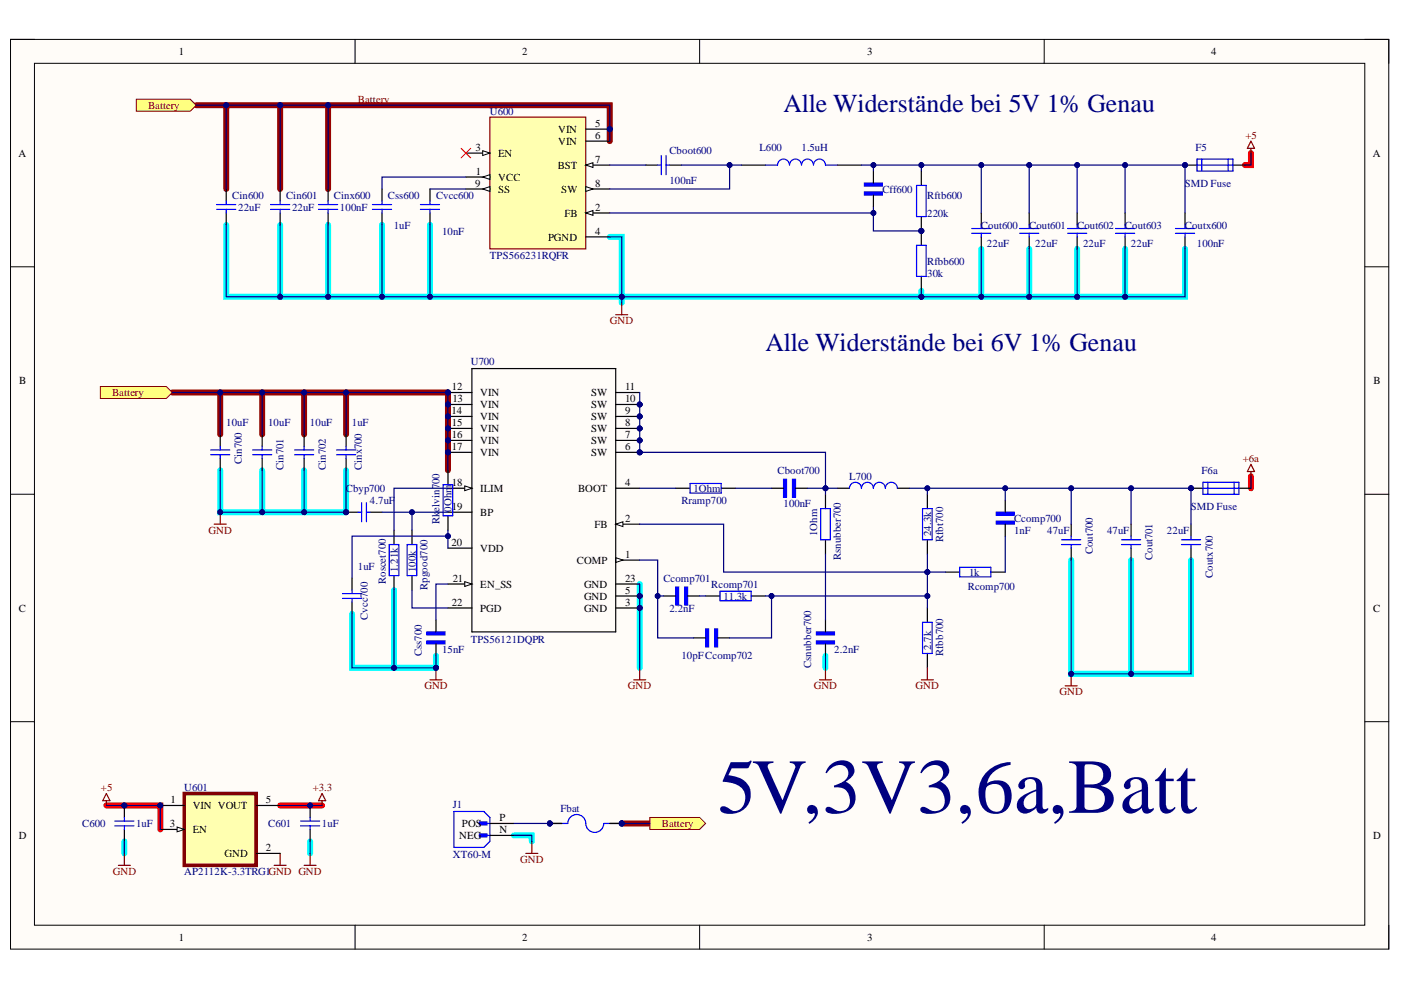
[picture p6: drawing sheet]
<svg xmlns="http://www.w3.org/2000/svg" width="297mm" height="210mm" viewBox="0 0 297 210" stroke-linecap="round" stroke-linejoin="round" font-family="sans-serif">
<defs><g id="words">
<text font-size="16.5" fill="#000080" x="152.2" y="172.3">5V,3V3,6a,Batt</text>
<g font-size="5.5" fill="#000080">
<text x="166.1" y="23.7">Alle Widerstände bei 5V 1% Genau</text>
<text x="162.3" y="74.4">Alle Widerstände bei 6V 1% Genau</text>
</g>
<g font-size="2.3">
<text x="37.9" y="11.7">1</text>
<text x="110.7" y="11.7">2</text>
<text x="183.9" y="11.7">3</text>
<text x="256.8" y="11.7">4</text>
<text x="118.3" y="28.1">VIN</text>
<text x="126.2" y="26.9">5</text>
<text x="126.2" y="29.5">6</text>
<text x="3.9" y="33.3">A</text>
<text x="100.8" y="32">3</text>
<text x="105.6" y="33.3">EN</text>
<text x="118.2" y="35.8">BST</text>
<text x="118.3" y="30.8">VIN</text>
<text x="126.2" y="34.6">7</text>
<text x="291" y="33.3">A</text>
<text x="100.7" y="39.6">9</text>
<text x="100.9" y="37.1">1</text>
<text x="105.6" y="38.4">VCC</text>
<text x="105.6" y="40.9">SS</text>
<text x="119" y="40.9">SW</text>
<text x="126.2" y="39.6">8</text>
<text x="119.7" y="46">FB</text>
<text x="126.2" y="44.7">2</text>
<text x="116.2" y="51">PGND</text>
<text x="126.2" y="49.8">4</text>
<text x="4.1" y="81.4">B</text>
<text x="95.8" y="82.7">12</text>
<text x="101.8" y="84">VIN</text>
<text x="125.3" y="84">SW</text>
<text x="132.5" y="82.7">11</text>
<text x="291.2" y="81.4">B</text>
<text x="95.7" y="87.8">14</text>
<text x="95.9" y="85.2">13</text>
<text x="101.8" y="86.5">VIN</text>
<text x="101.8" y="89.1">VIN</text>
<text x="125.3" y="89.1">SW</text>
<text x="125.3" y="86.5">SW</text>
<text x="132.5" y="87.8">9</text>
<text x="132.5" y="85.2">10</text>
<text x="95.8" y="90.4">15</text>
<text x="95.8" y="92.9">16</text>
<text x="95.8" y="95.5">17</text>
<text x="101.8" y="91.7">VIN</text>
<text x="101.8" y="94.2">VIN</text>
<text x="125.3" y="94.2">SW</text>
<text x="125.3" y="91.7">SW</text>
<text x="132.5" y="95.5">6</text>
<text x="132.5" y="92.9">7</text>
<text x="132.5" y="90.4">8</text>
<text x="101.8" y="96.7">VIN</text>
<text x="125.3" y="96.7">SW</text>
<text x="95.8" y="103.1">18</text>
<text x="101.8" y="104.3">ILIM</text>
<text x="122.6" y="104.3">BOOT</text>
<text x="132.5" y="103.1">4</text>
<text x="95.8" y="108.1">19</text>
<text x="101.8" y="109.4">BP</text>
<text x="126" y="111.9">FB</text>
<text x="132.5" y="110.7">2</text>
<text x="95.7" y="115.7">20</text>
<text x="101.8" y="117">VDD</text>
<text x="122.3" y="119.5">COMP</text>
<text x="132.5" y="118.3">1</text>
<text x="96" y="123.3">21</text>
<text x="101.8" y="124.6">EN_SS</text>
<text x="123.8" y="124.6">GND</text>
<text x="132.5" y="125.9">5</text>
<text x="132.5" y="123.3">23</text>
<text x="4" y="129.7">C</text>
<text x="95.8" y="128.4">22</text>
<text x="101.8" y="129.7">PGD</text>
<text x="123.8" y="129.7">GND</text>
<text x="123.8" y="127.1">GND</text>
<text x="132.5" y="128.4">3</text>
<text x="291.1" y="129.7">C</text>
<text x="36.1" y="170.3">1</text>
<text x="40.9" y="171.6">VIN VOUT</text>
<text x="56.3" y="170.3">5</text>
<text x="4" y="177.9">D</text>
<text x="36" y="175.4">3</text>
<text x="40.9" y="176.7">EN</text>
<text x="97.4" y="177.9">NEG</text>
<text x="97.9" y="175.4">POS</text>
<text x="105.9" y="174.1">P</text>
<text x="105.9" y="176.7">N</text>
<text x="291.1" y="177.9">D</text>
<text x="47.6" y="181.7">GND</text>
<text x="56.3" y="180.5">2</text>
<text x="37.9" y="199.5">1</text>
<text x="110.7" y="199.5">2</text>
<text x="183.9" y="199.5">3</text>
<text x="256.8" y="199.5">4</text>
</g>
<g font-size="2.3" fill="#800000">
<text x="31.4" y="23.1">Battery</text>
<text x="75.9" y="21.8">Battery</text>
<text x="264.1" y="29.5">+5</text>
<text x="129.3" y="68.8">GND</text>
<text x="23.8" y="84">Battery</text>
<text x="263.5" y="98">+6a</text>
<text x="44.2" y="113.2">GND</text>
<text x="90" y="146.2">GND</text>
<text x="133.1" y="146.2">GND</text>
<text x="172.5" y="146.2">GND</text>
<text x="194.1" y="146.2">GND</text>
<text x="224.6" y="147.4">GND</text>
<text x="21.4" y="167.8">+5</text>
<text x="66.3" y="167.8">+3.3</text>
<text x="140.3" y="175.4">Battery</text>
<text x="23.9" y="185.5">GND</text>
<text x="110.3" y="183">GND</text>
</g>
<g font-size="2.3" fill="#000080">
<text x="103.9" y="24.3">U600</text>
<text x="141.9" y="32.6">Cboot600</text>
<text x="161" y="32">L600</text>
<text x="169.9" y="32">1.5uH</text>
<text x="253.5" y="32">F5</text>
<text x="141.9" y="38.9">100nF</text>
<text x="187.1" y="40.9">Cff600</text>
<text x="251.2" y="39.6">SMD Fuse</text>
<text x="49.2" y="42.2">Cin600</text>
<text x="50.5" y="44.7">22uF</text>
<text x="60.6" y="42.2">Cin601</text>
<text x="61.9" y="44.7">22uF</text>
<text x="70.8" y="42.2">Cinx600</text>
<text x="72.1" y="44.7">100nF</text>
<text x="82.2" y="42.2">Css600</text>
<text x="92.4" y="42.2">Cvcc600</text>
<text x="196.6" y="46">220k</text>
<text x="196.6" y="42.2">Rftb600</text>
<text x="83.5" y="48.5">1uF</text>
<text x="93.7" y="49.8">10nF</text>
<text x="208" y="48.5">Cout600</text>
<text x="209.3" y="52.3">22uF</text>
<text x="218.2" y="48.5">Cout601</text>
<text x="219.5" y="52.3">22uF</text>
<text x="228.4" y="48.5">Cout602</text>
<text x="229.6" y="52.3">22uF</text>
<text x="238.5" y="48.5">Cout603</text>
<text x="239.8" y="52.3">22uF</text>
<text x="251.2" y="48.5">Coutx600</text>
<text x="253.7" y="52.3">100nF</text>
<text x="103.9" y="54.8">TPS566231RQFR</text>
<text x="196.6" y="58.6">30k</text>
<text x="196.6" y="56.1">Rfbb600</text>
<text x="99.8" y="77.4">U700</text>
<text x="48" y="90.4">10uF</text>
<text x="56.8" y="90.4">10uF</text>
<text x="65.7" y="90.4">10uF</text>
<text x="74.6" y="90.4">1uF</text>
<text x="51.3" y="98.4" transform="rotate(-90 51.3 98.4)">Cin700</text>
<text x="60.1" y="99.7" transform="rotate(-90 60.1 99.7)">Cin701</text>
<text x="69.1" y="99.7" transform="rotate(-90 69.1 99.7)">Cin702</text>
<text x="76.7" y="99.7" transform="rotate(-90 76.7 99.7)">Cinx700</text>
<text x="164.8" y="100.5">Cboot700</text>
<text x="180.1" y="101.8">L700</text>
<text x="254.8" y="100.5">F6a</text>
<text x="73.3" y="104.3">Cbyp700</text>
<text x="78.4" y="106.9">4.7uF</text>
<text x="144.5" y="106.9">Rramp700</text>
<text x="147" y="104.3">1Ohm</text>
<text x="166.1" y="107.5">100nF</text>
<text x="93.2" y="111.1" transform="rotate(-90 93.2 111.1)">Rk</text>
<text x="93.2" y="108.5" transform="rotate(-90 93.2 108.5)">elvin700</text>
<text x="95.7" y="108.6" transform="rotate(-90 95.7 108.6)">0Ohm</text>
<text x="173.2" y="113.7" transform="rotate(-90 173.2 113.7)">1Ohm</text>
<text x="197.4" y="113.7" transform="rotate(-90 197.4 113.7)">24.3k</text>
<text x="215" y="113.2">1nF</text>
<text x="215" y="110.7">Ccomp700</text>
<text x="222" y="113.2">47uF</text>
<text x="234.7" y="113.2">47uF</text>
<text x="247.4" y="113.2">22uF</text>
<text x="252.5" y="108.1">SMD Fuse</text>
<text x="178.3" y="118.8" transform="rotate(-90 178.3 118.8)">Rsnubber700</text>
<text x="199.9" y="115" transform="rotate(-90 199.9 115)">Rfbt700</text>
<text x="231.7" y="117.5" transform="rotate(-90 231.7 117.5)">Cout700</text>
<text x="244.4" y="118.8" transform="rotate(-90 244.4 118.8)">Cout701</text>
<text x="75.9" y="120.8">1uF</text>
<text x="81.8" y="123.9" transform="rotate(-90 81.8 123.9)">Roscet700</text>
<text x="84.3" y="121.3" transform="rotate(-90 84.3 121.3)">1.21k</text>
<text x="88.1" y="121.3" transform="rotate(-90 88.1 121.3)">100k</text>
<text x="90.7" y="125.1" transform="rotate(-90 90.7 125.1)">Rpgood700</text>
<text x="140.7" y="123.3">Ccomp701</text>
<text x="150.8" y="124.6">Rcomp701</text>
<text x="205.2" y="125.1">Rcomp700</text>
<text x="205.4" y="122.1">1k</text>
<text x="257.1" y="122.6" transform="rotate(-90 257.1 122.6)">Coutx700</text>
<text x="78" y="131.5" transform="rotate(-90 78 131.5)">Cvcc700</text>
<text x="141.9" y="129.7">2.2nF</text>
<text x="153.4" y="127.1">11.3k</text>
<text x="99.8" y="136.3">TPS56121DQPR</text>
<text x="197.4" y="137.8" transform="rotate(-90 197.4 137.8)">2.7k</text>
<text x="89.4" y="139.1" transform="rotate(-90 89.4 139.1)">Css700</text>
<text x="93.7" y="138.6">15nF</text>
<text x="144.5" y="139.8">10pFCcomp702</text>
<text x="172" y="141.6" transform="rotate(-90 172 141.6)">Csnubber700</text>
<text x="176.9" y="138.6">2.2nF</text>
<text x="199.9" y="139.1" transform="rotate(-90 199.9 139.1)">Rfbb700</text>
<text x="39.1" y="167.8">U601</text>
<text x="96" y="171.3">J1</text>
<text x="118.8" y="172.2">Fbat</text>
<text x="17.4" y="175.4">C600</text>
<text x="28.8" y="175.4">1uF</text>
<text x="56.8" y="175.4">C601</text>
<text x="68.3" y="175.4">1uF</text>
<text x="39.1" y="185.5">AP2112K-3.3TRG1GND GND</text>
<text x="96" y="182">XT60-M</text>
</g>
</g></defs>
<path d="M2.2 8.4h292.2v192.8h-292.2z" fill-rule="evenodd" fill="#fffcf8"/>
<path d="M2.2 8.4h292.2v192.8h-292.2z" fill="none" stroke="#000" stroke-width=".21"/>
<path d="M7.3 13.4h282.1v182.8h-282.1z" fill-rule="evenodd" fill="#fffcf8"/>
<g fill="none" stroke="#000" stroke-width=".21">
<path d="M2.2 8.3h5.1M7.3 13.4h282.1v182.8h-282.1zM75.3 8.3v5.1M148.3 8.3v5.1M221.4 8.4v5M289.4 8.4h5v5M2.2 56.6h5.1M289.4 56.6h5M2.2 104.8h5.1M289.4 104.8h5M2.2 153h5.1M289.4 153h5"/>
<path d="M75.3 196.2v5M148.3 196.2v5M221.4 196.2v5M294.4 196.2v5"/>
</g>
<path d="M265.2 32.5v2.5h-1.2M265.2 101v2.5M22.6 170.8h11.4v5.1M59.4 170.8h8.9" fill="none" stroke="#f00" stroke-width="1.3"/>
<g fill="none" stroke="#0ff" stroke-width="1.3">
<path d="M48 47.7v15.2h83.8v1.3M59.4 47.7v15.2M69.6 47.7v15.2M81 47.7v15.2M91.2 47.7v15.2M129.3 50.2h2.5v12.7h63.5M208 52.8v10.1M218.2 52.8v10.1M228.4 52.8v10.1M238.5 52.8v10.1M251.2 52.8v10.1h-55.9M195.3 61.7v1.2"/>
<path d="M46.7 99.7v8.9h26.7v-8.9M55.6 99.7v8.9M64.5 99.7v8.9M227.1 118.8v24.1h12.7M239.8 118.8v24.1h12.7v-24.1M74.6 130.2v11.4h8.9M83.5 125.1v16.5h8.9v-2.5M135.6 123.8v17.8M175 139.1v2.5M26.4 178.4v2.5M65.8 178.4v2.5M109 177.1h3.8v1.3"/>
</g>
<path d="M41.6 22.3h87.7v7.6M48 22.3v17.8M59.4 22.3v17.8M69.6 22.3v17.8M36.5 83.2h58.5v16.5M46.7 83.2v8.9M55.6 83.2v8.9M64.5 83.2v8.9M73.4 83.2v8.9M131.8 174.6h6" fill="none" stroke="#980000" stroke-width="1.3"/>
<path d="M22.6 168.2l.7 1.6h-1.5zM22.6 169.8v1M68.3 168.2l.8 1.6h-1.6zM68.3 169.8v1M58.1 183.5h2.6M59.4 180.9v2.6" fill="none" stroke="#800000" stroke-width=".25"/>
<circle cx="26.4" cy="170.8" r=".51" fill="#000080"/>
<circle cx="26.4" cy="170.8" r=".51" fill="none" stroke="#000080" stroke-width=".21"/>
<path d="M26.4 170.8v2.5M26.4 175.9v2.5" fill="none" stroke="#000" stroke-width=".25"/>
<circle cx="26.4" cy="170.8" r=".51" fill="#000080"/>
<circle cx="26.4" cy="170.8" r=".51" fill="none" stroke="#000080" stroke-width=".21"/>
<path d="M24.3 174.1h4.1M24.3 175.1h4.1M26.4 173.3v.8M26.4 175.1v.8" fill="none" stroke="#00f" stroke-width=".25"/>
<circle cx="65.8" cy="170.8" r=".51" fill="#000080"/>
<circle cx="65.8" cy="170.8" r=".51" fill="none" stroke="#000080" stroke-width=".21"/>
<path d="M65.8 170.8v2.5M65.8 175.9v2.5" fill="none" stroke="#000" stroke-width=".25"/>
<circle cx="65.8" cy="170.8" r=".51" fill="#000080"/>
<circle cx="65.8" cy="170.8" r=".51" fill="none" stroke="#000080" stroke-width=".21"/>
<path d="M63.7 174.1h4.1M63.7 175.1h4.1M65.8 173.3v.8M65.8 175.1v.8" fill="none" stroke="#00f" stroke-width=".25"/>
<path d="M25.1 183.5h2.5M26.4 180.9v2.6M64.5 183.5h2.5M65.8 180.9v2.6" fill="none" stroke="#800000" stroke-width=".25"/>
<circle cx="129.3" cy="27.4" r=".51" fill="#000080"/>
<circle cx="129.3" cy="27.4" r=".51" fill="none" stroke="#000080" stroke-width=".21"/>
<path d="M103.9 24.8h20.3v28h-20.3z" fill-rule="evenodd" fill="#ffffb0"/>
<path d="M103.9 24.8h20.3v28h-20.3z" fill="none" stroke="#800000" stroke-width=".25"/>
<path d="M98.8 32.5h5.1" fill="none" stroke="#000" stroke-width=".25"/>
<path d="M102.3 32l1.6 .5-1.6 .5z" fill="#f8fcff"/>
<path d="M102.3 32l1.6 .5-1.6 .5z" fill="none" stroke="#000" stroke-width=".21"/>
<path d="M98.8 37.5h5.1" fill="none" stroke="#000" stroke-width=".25"/>
<path d="M102.3 37.5l1.6-.5v1z" fill="#f8fcff"/>
<path d="M102.3 37.5l1.6-.5v1z" fill="none" stroke="#000" stroke-width=".21"/>
<path d="M98.8 40.1h5.1" fill="none" stroke="#000" stroke-width=".25"/>
<path d="M102.3 40.1l1.6-.5v1z" fill="#f8fcff"/>
<path d="M102.3 40.1l1.6-.5v1z" fill="none" stroke="#000" stroke-width=".21"/>
<path d="M124.2 27.4h5.1" fill="none" stroke="#000" stroke-width=".25"/>
<circle cx="129.3" cy="27.4" r=".51" fill="#000080"/>
<circle cx="129.3" cy="27.4" r=".51" fill="none" stroke="#000080" stroke-width=".21"/>
<path d="M124.2 29.9h5.1M124.2 35h5.1" fill="none" stroke="#000" stroke-width=".25"/>
<path d="M124.2 35l1.5-.5v1z" fill="#f8fcff"/>
<path d="M124.2 35l1.5-.5v1z" fill="none" stroke="#000" stroke-width=".21"/>
<path d="M124.2 40.1h5.1" fill="none" stroke="#000" stroke-width=".25"/>
<path d="M124.2 39.6l1.5 .5-1.5 .5z" fill="#f8fcff"/>
<path d="M124.2 39.6l1.5 .5-1.5 .5z" fill="none" stroke="#000" stroke-width=".21"/>
<path d="M124.2 45.2h5.1" fill="none" stroke="#000" stroke-width=".25"/>
<path d="M124.2 45.2l1.5-.6v1.1z" fill="#f8fcff"/>
<path d="M124.2 45.2l1.5-.6v1.1z" fill="none" stroke="#000" stroke-width=".21"/>
<path d="M124.2 50.2h5.1" fill="none" stroke="#000" stroke-width=".25"/>
<path d="M130.5 66.7h2.6M131.8 64.2v2.5" fill="none" stroke="#800000" stroke-width=".25"/>
<path d="M28.9 21h11.4l1.3 1.3-1.3 1.3h-11.4z" fill-rule="evenodd" fill="#ffff80"/>
<path d="M28.9 21h11.4l1.3 1.3-1.3 1.3h-11.4z" fill="none" stroke="#800000" stroke-width=".21"/>
<circle cx="195.3" cy="49" r=".51" fill="#000080"/>
<circle cx="195.3" cy="49" r=".51" fill="none" stroke="#000080" stroke-width=".21"/>
<path d="M195.3 49v3M195.3 58.6v3.1" fill="none" stroke="#000" stroke-width=".25"/>
<circle cx="195.3" cy="49" r=".51" fill="#000080"/>
<circle cx="195.3" cy="49" r=".51" fill="none" stroke="#000080" stroke-width=".21"/>
<path d="M194.3 52h2.1v6.6h-2.1z" fill="none" stroke="#00f" stroke-width=".25"/>
<circle cx="195.3" cy="49" r=".51" fill="#000080"/>
<circle cx="195.3" cy="49" r=".51" fill="none" stroke="#000080" stroke-width=".21"/>
<path d="M195.3 45.9v3.1" fill="none" stroke="#000" stroke-width=".25"/>
<circle cx="195.3" cy="49" r=".51" fill="#000080"/>
<circle cx="195.3" cy="49" r=".51" fill="none" stroke="#000080" stroke-width=".21"/>
<g fill="none" stroke="#000" stroke-width=".25">
<path d="M136.9 35h2.5M142 35h2.5M195.3 36.3v3M48 40.1v2.5M48 45.2v2.5M59.4 40.1v2.5M59.4 45.2v2.5M69.6 40.1v2.5M69.6 45.2v2.5M81 40.1v2.5M81 45.2v2.5M91.2 40.1v2.5"/>
<path d="M91.2 45.2v2.5M208 45.2v2.5M208 50.2v2.6M251.2 45.2v2.5M251.2 50.2v2.6"/>
</g>
<g fill="none" stroke="#00f" stroke-width=".25">
<path d="M139.4 35h.8M140.2 33v4M141.2 33v4M141.2 35h.8M194.3 39.3h2.1v6.6h-2.1zM45.9 44.4h4.1M45.9 43.4h4.1M48 42.6v.8M48 44.4v.8M57.4 44.4h4M57.4 43.4h4M59.4 42.6v.8"/>
<path d="M59.4 44.4v.8M67.5 44.4h4.1M67.5 43.4h4.1M69.6 42.6v.8M69.6 44.4v.8M79 44.4h4M79 43.4h4M81 42.6v.8M81 44.4v.8M89.1 44.4h4.1M89.1 43.4h4.1M91.2 42.6v.8"/>
<path d="M91.2 44.4v.8M206 49.5h4.1M206 48.5h4.1M208 47.7v.8M208 49.5v.7M249.2 49.5h4.1M249.2 48.5h4.1M251.2 47.7v.8M251.2 49.5v.7"/>
</g>
<path d="M101.6 174.3h1.6v.6h-1.6z" fill-rule="evenodd" fill="#00f"/>
<path d="M101.6 174.3h1.6v.6h-1.6z" fill="none" stroke="#00f" stroke-width=".25"/>
<path d="M101.6 176.8h1.6v.6h-1.6z" fill-rule="evenodd" fill="#00f"/>
<path d="M96.2 172.1h6.4l1.3 1.2v5.1l-1.3 1.3h-6.4zM101.6 176.8h1.6v.6h-1.6zM102 174.6h1.9M102 177.1h1.9" fill="none" stroke="#00f" stroke-width=".25"/>
<path d="M103.9 174.6h5.1M103.9 177.1h5.1" fill="none" stroke="#000" stroke-width=".25"/>
<path d="M137.8 173.3h10.5l1.3 1.3-1.3 1.3h-10.5z" fill-rule="evenodd" fill="#ffff80"/>
<path d="M137.8 173.3h10.5l1.3 1.3-1.3 1.3h-10.5z" fill="none" stroke="#800000" stroke-width=".21"/>
<path d="M112.8 178.4v2.5M111.5 180.9h2.5" fill="none" stroke="#800000" stroke-width=".25"/>
<circle cx="135.6" cy="128.9" r=".51" fill="#000080"/>
<circle cx="135.6" cy="128.9" r=".51" fill="none" stroke="#000080" stroke-width=".21"/>
<circle cx="135.6" cy="126.4" r=".51" fill="#000080"/>
<circle cx="135.6" cy="126.4" r=".51" fill="none" stroke="#000080" stroke-width=".21"/>
<circle cx="135.6" cy="95.9" r=".51" fill="#000080"/>
<circle cx="135.6" cy="95.9" r=".51" fill="none" stroke="#000080" stroke-width=".21"/>
<circle cx="135.6" cy="93.4" r=".51" fill="#000080"/>
<circle cx="135.6" cy="93.4" r=".51" fill="none" stroke="#000080" stroke-width=".21"/>
<circle cx="135.6" cy="90.8" r=".51" fill="#000080"/>
<circle cx="135.6" cy="90.8" r=".51" fill="none" stroke="#000080" stroke-width=".21"/>
<circle cx="135.6" cy="88.3" r=".51" fill="#000080"/>
<circle cx="135.6" cy="88.3" r=".51" fill="none" stroke="#000080" stroke-width=".21"/>
<circle cx="135.6" cy="85.8" r=".51" fill="#000080"/>
<circle cx="135.6" cy="85.8" r=".51" fill="none" stroke="#000080" stroke-width=".21"/>
<circle cx="95" cy="83.2" r=".51" fill="#000080"/>
<circle cx="95" cy="83.2" r=".51" fill="none" stroke="#000080" stroke-width=".21"/>
<circle cx="95" cy="85.8" r=".51" fill="#000080"/>
<circle cx="95" cy="85.8" r=".51" fill="none" stroke="#000080" stroke-width=".21"/>
<circle cx="95" cy="88.3" r=".51" fill="#000080"/>
<circle cx="95" cy="88.3" r=".51" fill="none" stroke="#000080" stroke-width=".21"/>
<circle cx="95" cy="90.8" r=".51" fill="#000080"/>
<circle cx="95" cy="90.8" r=".51" fill="none" stroke="#000080" stroke-width=".21"/>
<circle cx="95" cy="93.4" r=".51" fill="#000080"/>
<circle cx="95" cy="93.4" r=".51" fill="none" stroke="#000080" stroke-width=".21"/>
<circle cx="95" cy="95.9" r=".51" fill="#000080"/>
<circle cx="95" cy="95.9" r=".51" fill="none" stroke="#000080" stroke-width=".21"/>
<path d="M130.5 118.8h5.1" fill="none" stroke="#000" stroke-width=".25"/>
<path d="M130.5 118.2l1.6 .6-1.6 .5z" fill="#f8fcff"/>
<path d="M130.5 118.2l1.6 .6-1.6 .5z" fill="none" stroke="#000" stroke-width=".21"/>
<path d="M130.5 111.1h5.1" fill="none" stroke="#000" stroke-width=".25"/>
<path d="M130.5 111.1l1.6-.5v1z" fill="#f8fcff"/>
<path d="M130.5 111.1l1.6-.5v1z" fill="none" stroke="#000" stroke-width=".21"/>
<path d="M130.5 128.9h5.1" fill="none" stroke="#000" stroke-width=".25"/>
<circle cx="135.6" cy="128.9" r=".51" fill="#000080"/>
<circle cx="135.6" cy="128.9" r=".51" fill="none" stroke="#000080" stroke-width=".21"/>
<path d="M130.5 103.5h5.1M130.5 126.4h5.1" fill="none" stroke="#000" stroke-width=".25"/>
<circle cx="135.6" cy="126.4" r=".51" fill="#000080"/>
<circle cx="135.6" cy="126.4" r=".51" fill="none" stroke="#000080" stroke-width=".21"/>
<path d="M130.5 95.9h5.1" fill="none" stroke="#000" stroke-width=".25"/>
<circle cx="135.6" cy="95.9" r=".51" fill="#000080"/>
<circle cx="135.6" cy="95.9" r=".51" fill="none" stroke="#000080" stroke-width=".21"/>
<path d="M130.5 93.4h5.1" fill="none" stroke="#000" stroke-width=".25"/>
<circle cx="135.6" cy="93.4" r=".51" fill="#000080"/>
<circle cx="135.6" cy="93.4" r=".51" fill="none" stroke="#000080" stroke-width=".21"/>
<path d="M130.5 90.8h5.1" fill="none" stroke="#000" stroke-width=".25"/>
<circle cx="135.6" cy="90.8" r=".51" fill="#000080"/>
<circle cx="135.6" cy="90.8" r=".51" fill="none" stroke="#000080" stroke-width=".21"/>
<path d="M130.5 88.3h5.1" fill="none" stroke="#000" stroke-width=".25"/>
<circle cx="135.6" cy="88.3" r=".51" fill="#000080"/>
<circle cx="135.6" cy="88.3" r=".51" fill="none" stroke="#000080" stroke-width=".21"/>
<path d="M130.5 85.8h5.1" fill="none" stroke="#000" stroke-width=".25"/>
<circle cx="135.6" cy="85.8" r=".51" fill="#000080"/>
<circle cx="135.6" cy="85.8" r=".51" fill="none" stroke="#000080" stroke-width=".21"/>
<path d="M95 83.2h5.1M130.5 83.2h5.1" fill="none" stroke="#000" stroke-width=".25"/>
<circle cx="95" cy="83.2" r=".51" fill="#000080"/>
<circle cx="95" cy="83.2" r=".51" fill="none" stroke="#000080" stroke-width=".21"/>
<path d="M95 85.8h5.1" fill="none" stroke="#000" stroke-width=".25"/>
<circle cx="95" cy="85.8" r=".51" fill="#000080"/>
<circle cx="95" cy="85.8" r=".51" fill="none" stroke="#000080" stroke-width=".21"/>
<path d="M95 88.3h5.1" fill="none" stroke="#000" stroke-width=".25"/>
<circle cx="95" cy="88.3" r=".51" fill="#000080"/>
<circle cx="95" cy="88.3" r=".51" fill="none" stroke="#000080" stroke-width=".21"/>
<path d="M95 90.8h5.1" fill="none" stroke="#000" stroke-width=".25"/>
<circle cx="95" cy="90.8" r=".51" fill="#000080"/>
<circle cx="95" cy="90.8" r=".51" fill="none" stroke="#000080" stroke-width=".21"/>
<path d="M95 93.4h5.1" fill="none" stroke="#000" stroke-width=".25"/>
<circle cx="95" cy="93.4" r=".51" fill="#000080"/>
<circle cx="95" cy="93.4" r=".51" fill="none" stroke="#000080" stroke-width=".21"/>
<path d="M95 95.9h5.1" fill="none" stroke="#000" stroke-width=".25"/>
<circle cx="95" cy="95.9" r=".51" fill="#000080"/>
<circle cx="95" cy="95.9" r=".51" fill="none" stroke="#000080" stroke-width=".21"/>
<path d="M95 103.5h5.1" fill="none" stroke="#000" stroke-width=".25"/>
<path d="M98.5 103l1.6 .5-1.6 .5z" fill="#f8fcff"/>
<path d="M98.5 103l1.6 .5-1.6 .5z" fill="none" stroke="#000" stroke-width=".21"/>
<path d="M95 108.6h5.1M95 116.2h5.1M95 123.8h5.1" fill="none" stroke="#000" stroke-width=".25"/>
<path d="M98.5 123.3l1.6 .5-1.6 .5z" fill="#f8fcff"/>
<path d="M98.5 123.3l1.6 .5-1.6 .5z" fill="none" stroke="#000" stroke-width=".21"/>
<path d="M100.1 78.1h30.4v55.9h-30.4zM46.7 92.1v2.5M46.7 97.2v2.5M55.6 92.1v2.5M55.6 97.2v2.5M64.5 92.1v2.5M64.5 97.2v2.5M73.4 92.1v2.5M73.4 97.2v2.5M95 128.9h5.1M130.5 123.8h5.1" fill="none" stroke="#000" stroke-width=".25"/>
<path d="M134.4 144.1h2.5M135.6 141.6v2.5" fill="none" stroke="#800000" stroke-width=".25"/>
<g fill="none" stroke="#00f" stroke-width=".25">
<path d="M44.7 96.4h4M44.7 95.4h4M46.7 94.6v.8M46.7 96.4v.8M53.6 96.4h4M53.6 95.4h4M55.6 94.6v.8M55.6 96.4v.8M62.4 96.4h4.1M62.4 95.4h4.1M64.5 94.6v.8M64.5 96.4v.8"/>
<path d="M71.3 96.4h4.1M71.3 95.4h4.1M73.4 94.6v.8M73.4 96.4v.8"/>
</g>
<circle cx="73.4" cy="108.6" r=".51" fill="#000080"/>
<circle cx="73.4" cy="108.6" r=".51" fill="none" stroke="#000080" stroke-width=".21"/>
<path d="M73.4 108.6h2.5M78.5 108.6h2.5" fill="none" stroke="#000" stroke-width=".25"/>
<circle cx="73.4" cy="108.6" r=".51" fill="#000080"/>
<circle cx="73.4" cy="108.6" r=".51" fill="none" stroke="#000080" stroke-width=".21"/>
<path d="M75.9 108.6h.8M76.7 106.6v4M77.7 106.6v4M77.7 108.6h.8M86.3 115.5h2.1v6.6h-2.1z" fill="none" stroke="#00f" stroke-width=".25"/>
<path d="M87.4 112.4v3.1M87.4 122.1v3" fill="none" stroke="#000" stroke-width=".25"/>
<path d="M45.4 111.1h2.6M46.7 108.6v2.5" fill="none" stroke="#800000" stroke-width=".25"/>
<circle cx="46.7" cy="108.6" r=".51" fill="#000080"/>
<circle cx="46.7" cy="108.6" r=".51" fill="none" stroke="#000080" stroke-width=".21"/>
<path d="M91.2 144.1h2.5M92.4 141.6v2.5" fill="none" stroke="#800000" stroke-width=".25"/>
<circle cx="92.4" cy="141.6" r=".51" fill="#000080"/>
<circle cx="92.4" cy="141.6" r=".51" fill="none" stroke="#000080" stroke-width=".21"/>
<g fill="none" stroke="#000" stroke-width=".25">
<path d="M83.5 112.4v3.1M143.2 103.5h3.1M152.9 103.5h3.1M175 104.8v3M175 114.4v3.1M196.6 104.8v3M196.6 114.4v3.1M227.1 111.1v2.6M227.1 116.2v2.6M239.8 111.1v2.6M239.8 116.2v2.6M83.5 122.1v3"/>
<path d="M149.6 126.4h3.1M159.3 126.4h3M196.6 128.9v3.1M196.6 138.6v3M200.4 121.3h3.1M210.1 121.3h3"/>
</g>
<g fill="none" stroke="#00f" stroke-width=".25">
<path d="M82.5 115.5h2.1v6.6h-2.1zM146.3 102.5h6.6v2h-6.6zM174 107.8h2v6.6h-2zM195.6 107.8h2v6.6h-2zM225.1 115.5h4M225.1 114.4h4M227.1 113.7v.7M227.1 115.5v.7M237.8 115.5h4M237.8 114.4h4M239.8 113.7v.7M239.8 115.5v.7"/>
<path d="M152.7 125.4h6.6v2h-6.6zM195.6 132h2v6.6h-2zM203.5 120.3h6.6v2h-6.6z"/>
</g>
<path d="M173.8 144.1h2.5M175 141.6v2.5M195.3 144.1h2.6M196.6 141.6v2.5M225.8 145.4h2.6M227.1 142.9v2.5" fill="none" stroke="#800000" stroke-width=".25"/>
<circle cx="227.1" cy="142.9" r=".51" fill="#000080"/>
<circle cx="227.1" cy="142.9" r=".51" fill="none" stroke="#000080" stroke-width=".21"/>
<path d="M252.5 111.1v2.6M252.5 116.2v2.6" fill="none" stroke="#000" stroke-width=".25"/>
<path d="M250.5 115.5h4M250.5 114.4h4M252.5 113.7v.7M252.5 115.5v.7" fill="none" stroke="#00f" stroke-width=".25"/>
<path d="M21.3 82h14l1.2 1.2-1.2 1.3h-14z" fill-rule="evenodd" fill="#ffff80"/>
<path d="M21.3 82h14l1.2 1.2-1.2 1.3h-14z" fill="none" stroke="#800000" stroke-width=".21"/>
<path d="M265.2 31.5v1M265.2 29.9l.8 1.6h-1.5zM265.2 98.5l.8 1.5h-1.5zM265.2 100v1" fill="none" stroke="#800000" stroke-width=".25"/>
<path d="M157.2 35h5.1M177.6 35h5M218.2 45.2v2.5M218.2 50.2v2.6M228.4 45.2v2.5M228.4 50.2v2.6M238.5 45.2v2.5M238.5 50.2v2.6" fill="none" stroke="#000" stroke-width=".25"/>
<g fill="none" stroke="#00f" stroke-width=".25">
<path d="M162.3 35h2.5a1.27 1.27 0 0 1 1.3-1.3 1.27 1.27 0 0 1 1.3 1.3 1.27 1.27 0 0 1 1.3-1.3 1.27 1.27 0 0 1 1.2 1.3 1.27 1.27 0 0 1 1.3-1.3 1.27 1.27 0 0 1 1.3 1.3 1.27 1.27 0 0 1 1.2-1.3 1.27 1.27 0 0 1 1.3 1.3h2.6M216.2 49.5h4M216.2 48.5h4M218.2 47.7v.8M218.2 49.5v.7M226.3 49.5h4.1M226.3 48.5h4.1M228.4 47.7v.8M228.4 49.5v.7M236.5 49.5h4.1M236.5 48.5h4.1M238.5 47.7v.8"/>
<path d="M238.5 49.5v.7"/>
</g>
<path d="M183.3 38.8h3.8v.6h-3.8z" fill-rule="evenodd" fill="#00f"/>
<path d="M183.3 38.8h3.8v.6h-3.8z" fill="none" stroke="#00f" stroke-width=".25"/>
<path d="M183.3 40.7h3.8v.6h-3.8z" fill-rule="evenodd" fill="#00f"/>
<path d="M183.3 40.7h3.8v.6h-3.8z" fill="none" stroke="#00f" stroke-width=".25"/>
<path d="M185.2 36.3v2.5M185.2 41.3v2.6" fill="none" stroke="#000" stroke-width=".25"/>
<path d="M149.6 133.3h.6v3.9h-.6z" fill-rule="evenodd" fill="#00f"/>
<path d="M149.6 133.3h.6v3.9h-.6z" fill="none" stroke="#00f" stroke-width=".25"/>
<path d="M151.5 133.3h.6v3.9h-.6z" fill-rule="evenodd" fill="#00f"/>
<path d="M151.5 133.3h.6v3.9h-.6z" fill="none" stroke="#00f" stroke-width=".25"/>
<path d="M147.1 135.3h2.5M152.1 135.3h2.6" fill="none" stroke="#000" stroke-width=".25"/>
<path d="M143.2 124.5h.7v3.8h-.7z" fill-rule="evenodd" fill="#00f"/>
<path d="M143.2 124.5h.7v3.8h-.7z" fill="none" stroke="#00f" stroke-width=".25"/>
<path d="M145.2 124.5h.6v3.8h-.6z" fill-rule="evenodd" fill="#00f"/>
<path d="M145.2 124.5h.6v3.8h-.6z" fill="none" stroke="#00f" stroke-width=".25"/>
<path d="M140.7 126.4h2.5M145.8 126.4h2.5" fill="none" stroke="#000" stroke-width=".25"/>
<path d="M211.2 110.5h3.8v.6h-3.8z" fill-rule="evenodd" fill="#00f"/>
<path d="M211.2 110.5h3.8v.6h-3.8z" fill="none" stroke="#00f" stroke-width=".25"/>
<path d="M211.2 108.6h3.8v.6h-3.8z" fill-rule="evenodd" fill="#00f"/>
<path d="M211.2 108.6h3.8v.6h-3.8z" fill="none" stroke="#00f" stroke-width=".25"/>
<path d="M213.1 106.1v2.5M213.1 111.1v2.6" fill="none" stroke="#000" stroke-width=".25"/>
<path d="M168 101.6h.7v3.8h-.7z" fill-rule="evenodd" fill="#00f"/>
<path d="M168 101.6h.7v3.8h-.7z" fill="none" stroke="#00f" stroke-width=".25"/>
<path d="M166.1 101.6h.7v3.8h-.7z" fill-rule="evenodd" fill="#00f"/>
<path d="M166.1 101.6h.7v3.8h-.7z" fill="none" stroke="#00f" stroke-width=".25"/>
<path d="M163.6 103.5h2.5M168.7 103.5h2.5" fill="none" stroke="#000" stroke-width=".25"/>
<path d="M173.1 135.9h3.8v.6h-3.8z" fill-rule="evenodd" fill="#00f"/>
<path d="M173.1 135.9h3.8v.6h-3.8z" fill="none" stroke="#00f" stroke-width=".25"/>
<path d="M173.1 134h3.8v.6h-3.8z" fill-rule="evenodd" fill="#00f"/>
<path d="M173.1 134h3.8v.6h-3.8z" fill="none" stroke="#00f" stroke-width=".25"/>
<path d="M175 131.4v2.6M175 136.5v2.6" fill="none" stroke="#000" stroke-width=".25"/>
<path d="M90.5 135.9h3.8v.6h-3.8z" fill-rule="evenodd" fill="#00f"/>
<path d="M90.5 135.9h3.8v.6h-3.8z" fill="none" stroke="#00f" stroke-width=".25"/>
<path d="M90.5 134h3.8v.6h-3.8z" fill-rule="evenodd" fill="#00f"/>
<path d="M90.5 134h3.8v.6h-3.8z" fill="none" stroke="#00f" stroke-width=".25"/>
<path d="M92.4 131.4v2.6M92.4 136.5v2.6" fill="none" stroke="#000" stroke-width=".25"/>
<path d="M97.8 31.4l2 2.1M99.8 31.4l-2 2.1" fill="none" stroke="#f00" stroke-width=".21"/>
<circle cx="34" cy="170.8" r=".51" fill="#000080"/>
<circle cx="34" cy="170.8" r=".51" fill="none" stroke="#000080" stroke-width=".21"/>
<path d="M39.1 168.2h15.2v15.3h-15.2z" fill-rule="evenodd" fill="#ffffb0"/>
<path d="M39.1 168.2h15.2v15.3h-15.2z" fill="none" stroke="#800000" stroke-width=".76"/>
<path d="M34 170.8h5.1" fill="none" stroke="#000" stroke-width=".25"/>
<circle cx="34" cy="170.8" r=".51" fill="#000080"/>
<circle cx="34" cy="170.8" r=".51" fill="none" stroke="#000080" stroke-width=".21"/>
<path d="M34 175.9h5.1" fill="none" stroke="#000" stroke-width=".25"/>
<path d="M37.5 175.4l1.6 .5-1.6 .5z" fill="#f8fcff"/>
<path d="M37.5 175.4l1.6 .5-1.6 .5z" fill="none" stroke="#000" stroke-width=".21"/>
<path d="M54.3 170.8h5.1M54.3 180.9h5.1" fill="none" stroke="#000" stroke-width=".25"/>
<circle cx="252.5" cy="103.5" r=".51" fill="#000080"/>
<circle cx="252.5" cy="103.5" r=".51" fill="none" stroke="#000080" stroke-width=".21"/>
<path d="M252.5 103.5h2.6" fill="none" stroke="#000" stroke-width=".25"/>
<circle cx="252.5" cy="103.5" r=".51" fill="#000080"/>
<circle cx="252.5" cy="103.5" r=".51" fill="none" stroke="#000080" stroke-width=".21"/>
<path d="M262.7 103.5h2.5" fill="none" stroke="#000" stroke-width=".25"/>
<path d="M255.1 103.5h7.6M255.1 102.3h7.6v2.5h-7.6zM256.1 102.3v2.5M261.7 102.3v2.5" fill="none" stroke="#00f" stroke-width=".25"/>
<circle cx="251.2" cy="35" r=".51" fill="#000080"/>
<circle cx="251.2" cy="35" r=".51" fill="none" stroke="#000080" stroke-width=".21"/>
<path d="M251.2 35h2.6" fill="none" stroke="#000" stroke-width=".25"/>
<circle cx="251.2" cy="35" r=".51" fill="#000080"/>
<circle cx="251.2" cy="35" r=".51" fill="none" stroke="#000080" stroke-width=".21"/>
<path d="M261.4 35h2.6M95 99.7v3.1M95 109.4v3M177.6 103.5h2.5M190.3 103.5h2.5M74.6 122.6v2.5M74.6 127.6v2.6" fill="none" stroke="#000" stroke-width=".25"/>
<path d="M253.8 35h7.6M253.8 33.7h7.6v2.6h-7.6zM254.8 33.7v2.6M260.4 33.7v2.6M94 102.8h2v6.6h-2zM180.1 103.5a1.27 1.27 0 0 1 1.3-1.2 1.27 1.27 0 0 1 1.2 1.2 1.27 1.27 0 0 1 1.3-1.2 1.27 1.27 0 0 1 1.3 1.2 1.27 1.27 0 0 1 1.2-1.2 1.27 1.27 0 0 1 1.3 1.2 1.27 1.27 0 0 1 1.3-1.2 1.27 1.27 0 0 1 1.3 1.2M72.6 126.9h4.1M72.6 125.9h4.1M74.6 125.1v.8M74.6 126.9v.7" fill="none" stroke="#00f" stroke-width=".25"/>
<circle cx="116.6" cy="174.6" r=".51" fill="#000080"/>
<circle cx="116.6" cy="174.6" r=".51" fill="none" stroke="#000080" stroke-width=".21"/>
<circle cx="116.6" cy="174.6" r=".51" fill="#000080"/>
<circle cx="116.6" cy="174.6" r=".51" fill="none" stroke="#000080" stroke-width=".21"/>
<circle cx="131.8" cy="174.6" r=".51" fill="#000080"/>
<circle cx="131.8" cy="174.6" r=".51" fill="none" stroke="#000080" stroke-width=".21"/>
<circle cx="131.8" cy="174.6" r=".51" fill="#000080"/>
<circle cx="131.8" cy="174.6" r=".51" fill="none" stroke="#000080" stroke-width=".21"/>
<path d="M119.1 174.6h1.3a1.91 1.91 0 0 1 1.9-1.9 1.91 1.91 0 0 1 1.9 1.9 1.9 1.9 0 0 0 1.9 1.9 1.9 1.9 0 0 0 1.9-1.9h1.3" fill="none" stroke="#00f" stroke-width=".25"/>
<path d="M116.6 174.6h2.5" fill="none" stroke="#000" stroke-width=".25"/>
<circle cx="116.6" cy="174.6" r=".51" fill="#000080"/>
<circle cx="116.6" cy="174.6" r=".51" fill="none" stroke="#000080" stroke-width=".21"/>
<path d="M116.6 174.6h2.5" fill="none" stroke="#000" stroke-width=".25"/>
<circle cx="116.6" cy="174.6" r=".51" fill="#000080"/>
<circle cx="116.6" cy="174.6" r=".51" fill="none" stroke="#000080" stroke-width=".21"/>
<path d="M129.3 174.6h2.5" fill="none" stroke="#000" stroke-width=".25"/>
<circle cx="131.8" cy="174.6" r=".51" fill="#000080"/>
<circle cx="131.8" cy="174.6" r=".51" fill="none" stroke="#000080" stroke-width=".21"/>
<path d="M129.3 174.6h2.5" fill="none" stroke="#000" stroke-width=".25"/>
<circle cx="131.8" cy="174.6" r=".51" fill="#000080"/>
<circle cx="131.8" cy="174.6" r=".51" fill="none" stroke="#000080" stroke-width=".21"/>
<path d="M59.4 170.8h8.9" fill="none" stroke="#000080" stroke-width=".25"/>
<circle cx="65.8" cy="170.8" r=".51" fill="#000080"/>
<circle cx="65.8" cy="170.8" r=".51" fill="none" stroke="#000080" stroke-width=".21"/>
<path d="M91.2 40.1h7.6M185.2 43.9v1.3h-55.9M26.4 178.4v2.5M65.8 178.4v2.5" fill="none" stroke="#000080" stroke-width=".25"/>
<circle cx="185.2" cy="45.2" r=".51" fill="#000080"/>
<circle cx="185.2" cy="45.2" r=".51" fill="none" stroke="#000080" stroke-width=".21"/>
<path d="M208 52.8v10.1" fill="none" stroke="#000080" stroke-width=".25"/>
<circle cx="208" cy="62.9" r=".51" fill="#000080"/>
<circle cx="208" cy="62.9" r=".51" fill="none" stroke="#000080" stroke-width=".21"/>
<path d="M218.2 52.8v10.1" fill="none" stroke="#000080" stroke-width=".25"/>
<circle cx="218.2" cy="62.9" r=".51" fill="#000080"/>
<circle cx="218.2" cy="62.9" r=".51" fill="none" stroke="#000080" stroke-width=".21"/>
<path d="M228.4 52.8v10.1" fill="none" stroke="#000080" stroke-width=".25"/>
<circle cx="228.4" cy="62.9" r=".51" fill="#000080"/>
<circle cx="228.4" cy="62.9" r=".51" fill="none" stroke="#000080" stroke-width=".21"/>
<path d="M238.5 52.8v10.1" fill="none" stroke="#000080" stroke-width=".25"/>
<circle cx="238.5" cy="62.9" r=".51" fill="#000080"/>
<circle cx="238.5" cy="62.9" r=".51" fill="none" stroke="#000080" stroke-width=".21"/>
<path d="M154.7 35h2.5" fill="none" stroke="#000080" stroke-width=".25"/>
<circle cx="154.7" cy="35" r=".51" fill="#000080"/>
<circle cx="154.7" cy="35" r=".51" fill="none" stroke="#000080" stroke-width=".21"/>
<path d="M91.2 47.7v15.2" fill="none" stroke="#000080" stroke-width=".25"/>
<circle cx="91.2" cy="62.9" r=".51" fill="#000080"/>
<circle cx="91.2" cy="62.9" r=".51" fill="none" stroke="#000080" stroke-width=".21"/>
<path d="M144.5 35h10.2v5.1h-25.4" fill="none" stroke="#000080" stroke-width=".25"/>
<circle cx="154.7" cy="35" r=".51" fill="#000080"/>
<circle cx="154.7" cy="35" r=".51" fill="none" stroke="#000080" stroke-width=".21"/>
<path d="M129.3 35h7.6M81 47.7v15.2" fill="none" stroke="#000080" stroke-width=".25"/>
<circle cx="81" cy="62.9" r=".51" fill="#000080"/>
<circle cx="81" cy="62.9" r=".51" fill="none" stroke="#000080" stroke-width=".21"/>
<path d="M98.8 37.5h-17.8v2.6M208 35v10.2" fill="none" stroke="#000080" stroke-width=".25"/>
<circle cx="208" cy="35" r=".51" fill="#000080"/>
<circle cx="208" cy="35" r=".51" fill="none" stroke="#000080" stroke-width=".21"/>
<path d="M218.2 35v10.2" fill="none" stroke="#000080" stroke-width=".25"/>
<circle cx="218.2" cy="35" r=".51" fill="#000080"/>
<circle cx="218.2" cy="35" r=".51" fill="none" stroke="#000080" stroke-width=".21"/>
<path d="M228.4 35v10.2" fill="none" stroke="#000080" stroke-width=".25"/>
<circle cx="228.4" cy="35" r=".51" fill="#000080"/>
<circle cx="228.4" cy="35" r=".51" fill="none" stroke="#000080" stroke-width=".21"/>
<path d="M238.5 35v10.2" fill="none" stroke="#000080" stroke-width=".25"/>
<circle cx="238.5" cy="35" r=".51" fill="#000080"/>
<circle cx="238.5" cy="35" r=".51" fill="none" stroke="#000080" stroke-width=".21"/>
<path d="M185.2 35v1.3" fill="none" stroke="#000080" stroke-width=".25"/>
<circle cx="185.2" cy="35" r=".51" fill="#000080"/>
<circle cx="185.2" cy="35" r=".51" fill="none" stroke="#000080" stroke-width=".21"/>
<path d="M195.3 35v1.3" fill="none" stroke="#000080" stroke-width=".25"/>
<circle cx="195.3" cy="35" r=".51" fill="#000080"/>
<circle cx="195.3" cy="35" r=".51" fill="none" stroke="#000080" stroke-width=".21"/>
<path d="M195.3 61.7v1.2" fill="none" stroke="#000080" stroke-width=".25"/>
<circle cx="195.3" cy="62.9" r=".51" fill="#000080"/>
<circle cx="195.3" cy="62.9" r=".51" fill="none" stroke="#000080" stroke-width=".21"/>
<path d="M185.2 45.2v3.8h10.1" fill="none" stroke="#000080" stroke-width=".25"/>
<circle cx="185.2" cy="45.2" r=".51" fill="#000080"/>
<circle cx="185.2" cy="45.2" r=".51" fill="none" stroke="#000080" stroke-width=".21"/>
<circle cx="195.3" cy="49" r=".51" fill="#000080"/>
<circle cx="195.3" cy="49" r=".51" fill="none" stroke="#000080" stroke-width=".21"/>
<path d="M129.3 50.2h2.5v12.7h63.5M109 177.1h3.8v1.3" fill="none" stroke="#000080" stroke-width=".25"/>
<circle cx="131.8" cy="62.9" r=".51" fill="#000080"/>
<circle cx="131.8" cy="62.9" r=".51" fill="none" stroke="#000080" stroke-width=".21"/>
<circle cx="195.3" cy="62.9" r=".51" fill="#000080"/>
<circle cx="195.3" cy="62.9" r=".51" fill="none" stroke="#000080" stroke-width=".21"/>
<path d="M131.8 62.9v1.3" fill="none" stroke="#000080" stroke-width=".25"/>
<circle cx="131.8" cy="62.9" r=".51" fill="#000080"/>
<circle cx="131.8" cy="62.9" r=".51" fill="none" stroke="#000080" stroke-width=".21"/>
<path d="M135.6 123.8v17.8" fill="none" stroke="#000080" stroke-width=".25"/>
<circle cx="135.6" cy="126.4" r=".51" fill="#000080"/>
<circle cx="135.6" cy="126.4" r=".51" fill="none" stroke="#000080" stroke-width=".21"/>
<circle cx="135.6" cy="128.9" r=".51" fill="#000080"/>
<circle cx="135.6" cy="128.9" r=".51" fill="none" stroke="#000080" stroke-width=".21"/>
<path d="M87.4 108.6v3.8" fill="none" stroke="#000080" stroke-width=".25"/>
<circle cx="87.3" cy="108.6" r=".51" fill="#000080"/>
<circle cx="87.3" cy="108.6" r=".51" fill="none" stroke="#000080" stroke-width=".21"/>
<path d="M135.6 83.2v12.7M95 103.5h-11.5v8.9M95 123.8h-2.6v7.6" fill="none" stroke="#000080" stroke-width=".25"/>
<circle cx="135.6" cy="85.8" r=".51" fill="#000080"/>
<circle cx="135.6" cy="85.8" r=".51" fill="none" stroke="#000080" stroke-width=".21"/>
<circle cx="135.6" cy="88.3" r=".51" fill="#000080"/>
<circle cx="135.6" cy="88.3" r=".51" fill="none" stroke="#000080" stroke-width=".21"/>
<circle cx="135.6" cy="90.8" r=".51" fill="#000080"/>
<circle cx="135.6" cy="90.8" r=".51" fill="none" stroke="#000080" stroke-width=".21"/>
<circle cx="135.6" cy="93.4" r=".51" fill="#000080"/>
<circle cx="135.6" cy="93.4" r=".51" fill="none" stroke="#000080" stroke-width=".21"/>
<circle cx="135.6" cy="95.9" r=".51" fill="#000080"/>
<circle cx="135.6" cy="95.9" r=".51" fill="none" stroke="#000080" stroke-width=".21"/>
<path d="M83.5 125.1v16.5h8.9" fill="none" stroke="#000080" stroke-width=".25"/>
<circle cx="83.5" cy="141.6" r=".51" fill="#000080"/>
<circle cx="83.5" cy="141.6" r=".51" fill="none" stroke="#000080" stroke-width=".21"/>
<circle cx="92.4" cy="141.6" r=".51" fill="#000080"/>
<circle cx="92.4" cy="141.6" r=".51" fill="none" stroke="#000080" stroke-width=".21"/>
<path d="M171.2 103.5h3.8" fill="none" stroke="#000080" stroke-width=".25"/>
<circle cx="175" cy="103.5" r=".51" fill="#000080"/>
<circle cx="175" cy="103.5" r=".51" fill="none" stroke="#000080" stroke-width=".21"/>
<path d="M135.6 103.5h7.6M175 103.5h2.6" fill="none" stroke="#000080" stroke-width=".25"/>
<circle cx="175" cy="103.5" r=".51" fill="#000080"/>
<circle cx="175" cy="103.5" r=".51" fill="none" stroke="#000080" stroke-width=".21"/>
<path d="M139.4 126.4h1.3" fill="none" stroke="#000080" stroke-width=".25"/>
<circle cx="139.4" cy="126.4" r=".51" fill="#000080"/>
<circle cx="139.4" cy="126.4" r=".51" fill="none" stroke="#000080" stroke-width=".21"/>
<path d="M213.1 113.7v7.6M92.4 139.1v2.5M175 139.1v2.5" fill="none" stroke="#000080" stroke-width=".25"/>
<circle cx="92.4" cy="141.6" r=".51" fill="#000080"/>
<circle cx="92.4" cy="141.6" r=".51" fill="none" stroke="#000080" stroke-width=".21"/>
<path d="M163.6 126.4v8.9h-8.9" fill="none" stroke="#000080" stroke-width=".25"/>
<circle cx="163.6" cy="126.4" r=".51" fill="#000080"/>
<circle cx="163.6" cy="126.4" r=".51" fill="none" stroke="#000080" stroke-width=".21"/>
<path d="M95 83.2v12.7M156 103.5h7.6M87.4 125.1v3.8h7.6M148.3 126.4h1.3" fill="none" stroke="#000080" stroke-width=".25"/>
<circle cx="95" cy="83.2" r=".51" fill="#000080"/>
<circle cx="95" cy="83.2" r=".51" fill="none" stroke="#000080" stroke-width=".21"/>
<circle cx="95" cy="85.8" r=".51" fill="#000080"/>
<circle cx="95" cy="85.8" r=".51" fill="none" stroke="#000080" stroke-width=".21"/>
<circle cx="95" cy="88.3" r=".51" fill="#000080"/>
<circle cx="95" cy="88.3" r=".51" fill="none" stroke="#000080" stroke-width=".21"/>
<circle cx="95" cy="90.8" r=".51" fill="#000080"/>
<circle cx="95" cy="90.8" r=".51" fill="none" stroke="#000080" stroke-width=".21"/>
<circle cx="95" cy="93.4" r=".51" fill="#000080"/>
<circle cx="95" cy="93.4" r=".51" fill="none" stroke="#000080" stroke-width=".21"/>
<circle cx="95" cy="95.9" r=".51" fill="#000080"/>
<circle cx="95" cy="95.9" r=".51" fill="none" stroke="#000080" stroke-width=".21"/>
<path d="M73.4 99.7v8.9" fill="none" stroke="#000080" stroke-width=".25"/>
<circle cx="73.4" cy="108.6" r=".51" fill="#000080"/>
<circle cx="73.4" cy="108.6" r=".51" fill="none" stroke="#000080" stroke-width=".21"/>
<path d="M73.4 83.2v8.9" fill="none" stroke="#000080" stroke-width=".25"/>
<circle cx="73.4" cy="83.2" r=".51" fill="#000080"/>
<circle cx="73.4" cy="83.2" r=".51" fill="none" stroke="#000080" stroke-width=".21"/>
<path d="M64.5 99.7v8.9" fill="none" stroke="#000080" stroke-width=".25"/>
<circle cx="64.5" cy="108.6" r=".51" fill="#000080"/>
<circle cx="64.5" cy="108.6" r=".51" fill="none" stroke="#000080" stroke-width=".21"/>
<path d="M64.5 83.2v8.9" fill="none" stroke="#000080" stroke-width=".25"/>
<circle cx="64.5" cy="83.2" r=".51" fill="#000080"/>
<circle cx="64.5" cy="83.2" r=".51" fill="none" stroke="#000080" stroke-width=".21"/>
<path d="M55.6 99.7v8.9" fill="none" stroke="#000080" stroke-width=".25"/>
<circle cx="55.6" cy="108.6" r=".51" fill="#000080"/>
<circle cx="55.6" cy="108.6" r=".51" fill="none" stroke="#000080" stroke-width=".21"/>
<path d="M55.6 83.2v8.9" fill="none" stroke="#000080" stroke-width=".25"/>
<circle cx="55.6" cy="83.2" r=".51" fill="#000080"/>
<circle cx="55.6" cy="83.2" r=".51" fill="none" stroke="#000080" stroke-width=".21"/>
<path d="M46.7 83.2v8.9" fill="none" stroke="#000080" stroke-width=".25"/>
<circle cx="46.7" cy="83.2" r=".51" fill="#000080"/>
<circle cx="46.7" cy="83.2" r=".51" fill="none" stroke="#000080" stroke-width=".21"/>
<path d="M196.6 117.5v3.8" fill="none" stroke="#000080" stroke-width=".25"/>
<circle cx="196.6" cy="121.3" r=".51" fill="#000080"/>
<circle cx="196.6" cy="121.3" r=".51" fill="none" stroke="#000080" stroke-width=".21"/>
<path d="M196.6 126.4v2.5" fill="none" stroke="#000080" stroke-width=".25"/>
<circle cx="196.6" cy="126.4" r=".51" fill="#000080"/>
<circle cx="196.6" cy="126.4" r=".51" fill="none" stroke="#000080" stroke-width=".21"/>
<path d="M196.6 103.5v1.3" fill="none" stroke="#000080" stroke-width=".25"/>
<circle cx="196.6" cy="103.5" r=".51" fill="#000080"/>
<circle cx="196.6" cy="103.5" r=".51" fill="none" stroke="#000080" stroke-width=".21"/>
<path d="M213.1 103.5v2.6" fill="none" stroke="#000080" stroke-width=".25"/>
<circle cx="213.1" cy="103.5" r=".51" fill="#000080"/>
<circle cx="213.1" cy="103.5" r=".51" fill="none" stroke="#000080" stroke-width=".21"/>
<path d="M227.1 111.1v-7.6h12.7v7.6" fill="none" stroke="#000080" stroke-width=".25"/>
<circle cx="227.1" cy="103.5" r=".51" fill="#000080"/>
<circle cx="227.1" cy="103.5" r=".51" fill="none" stroke="#000080" stroke-width=".21"/>
<circle cx="239.8" cy="103.5" r=".51" fill="#000080"/>
<circle cx="239.8" cy="103.5" r=".51" fill="none" stroke="#000080" stroke-width=".21"/>
<path d="M227.1 118.8v24.1h12.7" fill="none" stroke="#000080" stroke-width=".25"/>
<circle cx="227.1" cy="142.9" r=".51" fill="#000080"/>
<circle cx="227.1" cy="142.9" r=".51" fill="none" stroke="#000080" stroke-width=".21"/>
<circle cx="239.8" cy="142.9" r=".51" fill="#000080"/>
<circle cx="239.8" cy="142.9" r=".51" fill="none" stroke="#000080" stroke-width=".21"/>
<path d="M239.8 118.8v24.1h12.7v-24.1" fill="none" stroke="#000080" stroke-width=".25"/>
<circle cx="239.8" cy="142.9" r=".51" fill="#000080"/>
<circle cx="239.8" cy="142.9" r=".51" fill="none" stroke="#000080" stroke-width=".21"/>
<path d="M81 108.6h14" fill="none" stroke="#000080" stroke-width=".25"/>
<circle cx="87.3" cy="108.6" r=".51" fill="#000080"/>
<circle cx="87.3" cy="108.6" r=".51" fill="none" stroke="#000080" stroke-width=".21"/>
<path d="M135.6 111.1h17.8v10.2h47" fill="none" stroke="#000080" stroke-width=".25"/>
<circle cx="196.6" cy="121.3" r=".51" fill="#000080"/>
<circle cx="196.6" cy="121.3" r=".51" fill="none" stroke="#000080" stroke-width=".21"/>
<path d="M135.6 95.9h39.4v8.9" fill="none" stroke="#000080" stroke-width=".25"/>
<circle cx="175" cy="103.5" r=".51" fill="#000080"/>
<circle cx="175" cy="103.5" r=".51" fill="none" stroke="#000080" stroke-width=".21"/>
<circle cx="135.6" cy="95.9" r=".51" fill="#000080"/>
<circle cx="135.6" cy="95.9" r=".51" fill="none" stroke="#000080" stroke-width=".21"/>
<path d="M192.8 103.5h34.3" fill="none" stroke="#000080" stroke-width=".25"/>
<circle cx="196.6" cy="103.5" r=".51" fill="#000080"/>
<circle cx="196.6" cy="103.5" r=".51" fill="none" stroke="#000080" stroke-width=".21"/>
<circle cx="213.1" cy="103.5" r=".51" fill="#000080"/>
<circle cx="213.1" cy="103.5" r=".51" fill="none" stroke="#000080" stroke-width=".21"/>
<circle cx="227.1" cy="103.5" r=".51" fill="#000080"/>
<circle cx="227.1" cy="103.5" r=".51" fill="none" stroke="#000080" stroke-width=".21"/>
<path d="M48 22.3v17.8M265.2 101v2.5" fill="none" stroke="#000080" stroke-width=".25"/>
<circle cx="48" cy="22.3" r=".51" fill="#000080"/>
<circle cx="48" cy="22.3" r=".51" fill="none" stroke="#000080" stroke-width=".21"/>
<path d="M59.4 47.7v15.2" fill="none" stroke="#000080" stroke-width=".25"/>
<circle cx="59.4" cy="62.9" r=".51" fill="#000080"/>
<circle cx="59.4" cy="62.9" r=".51" fill="none" stroke="#000080" stroke-width=".21"/>
<path d="M59.4 22.3v17.8" fill="none" stroke="#000080" stroke-width=".25"/>
<circle cx="59.4" cy="22.3" r=".51" fill="#000080"/>
<circle cx="59.4" cy="22.3" r=".51" fill="none" stroke="#000080" stroke-width=".21"/>
<path d="M69.6 47.7v15.2" fill="none" stroke="#000080" stroke-width=".25"/>
<circle cx="69.6" cy="62.9" r=".51" fill="#000080"/>
<circle cx="69.6" cy="62.9" r=".51" fill="none" stroke="#000080" stroke-width=".21"/>
<path d="M69.6 22.3v17.8" fill="none" stroke="#000080" stroke-width=".25"/>
<circle cx="69.6" cy="22.3" r=".51" fill="#000080"/>
<circle cx="69.6" cy="22.3" r=".51" fill="none" stroke="#000080" stroke-width=".21"/>
<path d="M135.6 118.8h3.8v16.5h7.7" fill="none" stroke="#000080" stroke-width=".25"/>
<circle cx="139.4" cy="126.4" r=".51" fill="#000080"/>
<circle cx="139.4" cy="126.4" r=".51" fill="none" stroke="#000080" stroke-width=".21"/>
<path d="M251.2 52.8v10.1h-55.9" fill="none" stroke="#000080" stroke-width=".25"/>
<circle cx="195.3" cy="62.9" r=".51" fill="#000080"/>
<circle cx="195.3" cy="62.9" r=".51" fill="none" stroke="#000080" stroke-width=".21"/>
<circle cx="208" cy="62.9" r=".51" fill="#000080"/>
<circle cx="208" cy="62.9" r=".51" fill="none" stroke="#000080" stroke-width=".21"/>
<circle cx="218.2" cy="62.9" r=".51" fill="#000080"/>
<circle cx="218.2" cy="62.9" r=".51" fill="none" stroke="#000080" stroke-width=".21"/>
<circle cx="228.4" cy="62.9" r=".51" fill="#000080"/>
<circle cx="228.4" cy="62.9" r=".51" fill="none" stroke="#000080" stroke-width=".21"/>
<circle cx="238.5" cy="62.9" r=".51" fill="#000080"/>
<circle cx="238.5" cy="62.9" r=".51" fill="none" stroke="#000080" stroke-width=".21"/>
<path d="M41.6 22.3h87.7v7.6" fill="none" stroke="#000080" stroke-width=".25"/>
<circle cx="48" cy="22.3" r=".51" fill="#000080"/>
<circle cx="48" cy="22.3" r=".51" fill="none" stroke="#000080" stroke-width=".21"/>
<circle cx="59.4" cy="22.3" r=".51" fill="#000080"/>
<circle cx="59.4" cy="22.3" r=".51" fill="none" stroke="#000080" stroke-width=".21"/>
<circle cx="69.6" cy="22.3" r=".51" fill="#000080"/>
<circle cx="69.6" cy="22.3" r=".51" fill="none" stroke="#000080" stroke-width=".21"/>
<circle cx="129.3" cy="27.4" r=".51" fill="#000080"/>
<circle cx="129.3" cy="27.4" r=".51" fill="none" stroke="#000080" stroke-width=".21"/>
<path d="M48 47.7v15.2h83.8" fill="none" stroke="#000080" stroke-width=".25"/>
<circle cx="59.4" cy="62.9" r=".51" fill="#000080"/>
<circle cx="59.4" cy="62.9" r=".51" fill="none" stroke="#000080" stroke-width=".21"/>
<circle cx="69.6" cy="62.9" r=".51" fill="#000080"/>
<circle cx="69.6" cy="62.9" r=".51" fill="none" stroke="#000080" stroke-width=".21"/>
<circle cx="81" cy="62.9" r=".51" fill="#000080"/>
<circle cx="81" cy="62.9" r=".51" fill="none" stroke="#000080" stroke-width=".21"/>
<circle cx="91.2" cy="62.9" r=".51" fill="#000080"/>
<circle cx="91.2" cy="62.9" r=".51" fill="none" stroke="#000080" stroke-width=".21"/>
<circle cx="131.8" cy="62.9" r=".51" fill="#000080"/>
<circle cx="131.8" cy="62.9" r=".51" fill="none" stroke="#000080" stroke-width=".21"/>
<path d="M196.6 121.3v5.1h-34.3" fill="none" stroke="#000080" stroke-width=".25"/>
<circle cx="163.6" cy="126.4" r=".51" fill="#000080"/>
<circle cx="163.6" cy="126.4" r=".51" fill="none" stroke="#000080" stroke-width=".21"/>
<circle cx="196.6" cy="126.4" r=".51" fill="#000080"/>
<circle cx="196.6" cy="126.4" r=".51" fill="none" stroke="#000080" stroke-width=".21"/>
<circle cx="196.6" cy="121.3" r=".51" fill="#000080"/>
<circle cx="196.6" cy="121.3" r=".51" fill="none" stroke="#000080" stroke-width=".21"/>
<path d="M22.6 170.8h11.4v5.1" fill="none" stroke="#000080" stroke-width=".25"/>
<circle cx="26.4" cy="170.8" r=".51" fill="#000080"/>
<circle cx="26.4" cy="170.8" r=".51" fill="none" stroke="#000080" stroke-width=".21"/>
<circle cx="34" cy="170.8" r=".51" fill="#000080"/>
<circle cx="34" cy="170.8" r=".51" fill="none" stroke="#000080" stroke-width=".21"/>
<path d="M182.6 35h68.6v10.2" fill="none" stroke="#000080" stroke-width=".25"/>
<circle cx="251.2" cy="35" r=".51" fill="#000080"/>
<circle cx="251.2" cy="35" r=".51" fill="none" stroke="#000080" stroke-width=".21"/>
<circle cx="238.5" cy="35" r=".51" fill="#000080"/>
<circle cx="238.5" cy="35" r=".51" fill="none" stroke="#000080" stroke-width=".21"/>
<circle cx="228.4" cy="35" r=".51" fill="#000080"/>
<circle cx="228.4" cy="35" r=".51" fill="none" stroke="#000080" stroke-width=".21"/>
<circle cx="218.2" cy="35" r=".51" fill="#000080"/>
<circle cx="218.2" cy="35" r=".51" fill="none" stroke="#000080" stroke-width=".21"/>
<circle cx="208" cy="35" r=".51" fill="#000080"/>
<circle cx="208" cy="35" r=".51" fill="none" stroke="#000080" stroke-width=".21"/>
<circle cx="195.3" cy="35" r=".51" fill="#000080"/>
<circle cx="195.3" cy="35" r=".51" fill="none" stroke="#000080" stroke-width=".21"/>
<circle cx="185.2" cy="35" r=".51" fill="#000080"/>
<circle cx="185.2" cy="35" r=".51" fill="none" stroke="#000080" stroke-width=".21"/>
<path d="M239.8 103.5h12.7v7.6" fill="none" stroke="#000080" stroke-width=".25"/>
<circle cx="239.8" cy="103.5" r=".51" fill="#000080"/>
<circle cx="239.8" cy="103.5" r=".51" fill="none" stroke="#000080" stroke-width=".21"/>
<circle cx="252.5" cy="103.5" r=".51" fill="#000080"/>
<circle cx="252.5" cy="103.5" r=".51" fill="none" stroke="#000080" stroke-width=".21"/>
<path d="M265.2 32.5v2.5h-1.2M74.6 130.2v11.4h8.9" fill="none" stroke="#000080" stroke-width=".25"/>
<circle cx="83.5" cy="141.6" r=".51" fill="#000080"/>
<circle cx="83.5" cy="141.6" r=".51" fill="none" stroke="#000080" stroke-width=".21"/>
<path d="M95 95.9v3.8" fill="none" stroke="#000080" stroke-width=".25"/>
<circle cx="95" cy="95.9" r=".51" fill="#000080"/>
<circle cx="95" cy="95.9" r=".51" fill="none" stroke="#000080" stroke-width=".21"/>
<path d="M95 112.4v1.3h-20.4v8.9" fill="none" stroke="#000080" stroke-width=".25"/>
<circle cx="95" cy="113.7" r=".51" fill="#000080"/>
<circle cx="95" cy="113.7" r=".51" fill="none" stroke="#000080" stroke-width=".21"/>
<path d="M95 113.7v2.5" fill="none" stroke="#000080" stroke-width=".25"/>
<circle cx="95" cy="113.7" r=".51" fill="#000080"/>
<circle cx="95" cy="113.7" r=".51" fill="none" stroke="#000080" stroke-width=".21"/>
<path d="M36.5 83.2h58.5" fill="none" stroke="#000080" stroke-width=".25"/>
<circle cx="46.7" cy="83.2" r=".51" fill="#000080"/>
<circle cx="46.7" cy="83.2" r=".51" fill="none" stroke="#000080" stroke-width=".21"/>
<circle cx="55.6" cy="83.2" r=".51" fill="#000080"/>
<circle cx="55.6" cy="83.2" r=".51" fill="none" stroke="#000080" stroke-width=".21"/>
<circle cx="64.5" cy="83.2" r=".51" fill="#000080"/>
<circle cx="64.5" cy="83.2" r=".51" fill="none" stroke="#000080" stroke-width=".21"/>
<circle cx="73.4" cy="83.2" r=".51" fill="#000080"/>
<circle cx="73.4" cy="83.2" r=".51" fill="none" stroke="#000080" stroke-width=".21"/>
<circle cx="95" cy="83.2" r=".51" fill="#000080"/>
<circle cx="95" cy="83.2" r=".51" fill="none" stroke="#000080" stroke-width=".21"/>
<path d="M46.7 99.7v8.9h26.7" fill="none" stroke="#000080" stroke-width=".25"/>
<circle cx="46.7" cy="108.6" r=".51" fill="#000080"/>
<circle cx="46.7" cy="108.6" r=".51" fill="none" stroke="#000080" stroke-width=".21"/>
<circle cx="55.6" cy="108.6" r=".51" fill="#000080"/>
<circle cx="55.6" cy="108.6" r=".51" fill="none" stroke="#000080" stroke-width=".21"/>
<circle cx="64.5" cy="108.6" r=".51" fill="#000080"/>
<circle cx="64.5" cy="108.6" r=".51" fill="none" stroke="#000080" stroke-width=".21"/>
<circle cx="73.4" cy="108.6" r=".51" fill="#000080"/>
<circle cx="73.4" cy="108.6" r=".51" fill="none" stroke="#000080" stroke-width=".21"/>
<path d="M109 174.6h7.6" fill="none" stroke="#000080" stroke-width=".25"/>
<circle cx="116.6" cy="174.6" r=".51" fill="#000080"/>
<circle cx="116.6" cy="174.6" r=".51" fill="none" stroke="#000080" stroke-width=".21"/>
<path d="M131.8 174.6h6" fill="none" stroke="#000080" stroke-width=".25"/>
<circle cx="131.8" cy="174.6" r=".51" fill="#000080"/>
<circle cx="131.8" cy="174.6" r=".51" fill="none" stroke="#000080" stroke-width=".21"/>
<path d="M175 117.5v13.9" fill="none" stroke="#000080" stroke-width=".25"/>
<use href="#words"/>
</svg>
